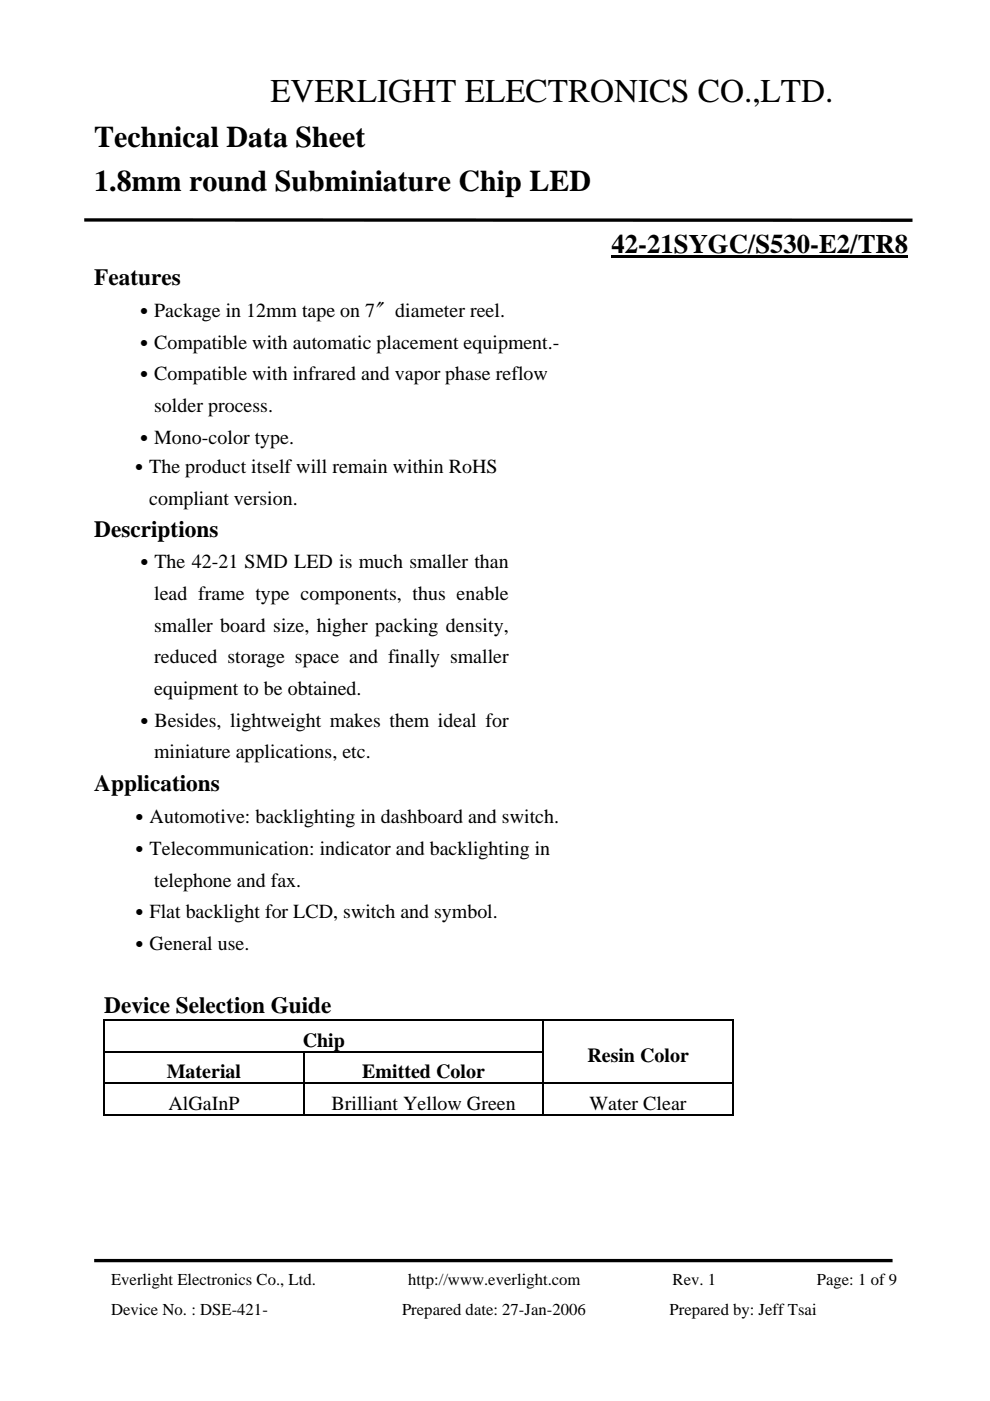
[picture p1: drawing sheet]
<svg xmlns="http://www.w3.org/2000/svg" width="210mm" height="297mm" viewBox="0 0 210 297" stroke-linecap="round" stroke-linejoin="round" font-family="sans-serif">
<defs><g id="words">
<text font-size="7" x="57.3" y="21.6">EVERLIGHT ELECTRONICS CO.,LTD.</text>
<g font-size="6.3">
<text x="20" y="31.2">Technical Data Sheet</text>
<text x="20" y="40.6">1.8mm round Subminiature Chip LED</text>
</g>
<text font-size="5.7" x="129.7" y="53.6">42-21SYGC/S530-E2/TR8</text>
<g font-size="4.9">
<text x="20" y="60.5">Features</text>
<text x="20" y="113.7">Descriptions</text>
<text x="20" y="167.8">Applications</text>
<text x="22.1" y="214.7">Device Selection Guide</text>
</g>
<g font-size="4.2">
<text x="28.5" y="67.2">․Package in 12mm tape on 7〞diameter reel.</text>
<text x="28.5" y="73.9">․Compatible with automatic placement equipment.-</text>
<text x="28.5" y="80.6">․Compatible with infrared and vapor phase reflow</text>
<text x="32.7" y="87.4">solder process.</text>
<text x="28.5" y="94.1">․Mono-color type.</text>
<text x="27.4" y="100.3">․The product itself will remain within RoHS</text>
<text x="31.6" y="107.1">compliant version.</text>
<text x="28.5" y="120.5">․The 42-21 SMD LED is much smaller than</text>
<text x="32.7" y="127.2">lead frame type components, thus enable</text>
<text x="32.7" y="133.9">smaller board size, higher packing density,</text>
<text x="32.7" y="140.7">reduced storage space and finally smaller</text>
<text x="32.7" y="147.4">equipment to be obtained.</text>
<text x="28.5" y="154.1">․Besides, lightweight makes them ideal for</text>
<text x="32.7" y="160.8">miniature applications, etc.</text>
<text x="27.5" y="174.5">․Automotive: backlighting in dashboard and switch.</text>
<text x="27.5" y="181.3">․Telecommunication: indicator and backlighting in</text>
<text x="32.7" y="188">telephone and fax.</text>
<text x="27.5" y="194.7">․Flat backlight for LCD, switch and symbol.</text>
<text x="27.5" y="201.4">․General use.</text>
<text x="64.2" y="221.9">Chip</text>
<text x="124.6" y="225.1">Resin Color</text>
<text x="35.4" y="228.6">Material</text>
<text x="76.8" y="228.6">Emitted Color</text>
<text x="35.8" y="235.3">AlGaInP</text>
<text x="70.3" y="235.3">Brilliant Yellow Green</text>
<text x="125.1" y="235.3">Water Clear</text>
</g>
<g font-size="3.5">
<text x="23.6" y="272.4">Everlight Electronics Co., Ltd.</text>
<text x="86.6" y="272.4">http://www.everlight.com</text>
<text x="142.7" y="272.4">Rev. 1</text>
<text x="173.3" y="272.4">Page: 1 of 9</text>
<text x="23.6" y="278.7">Device No. : DSE-421-</text>
<text x="85.3" y="278.7">Prepared date: 27-Jan-2006</text>
<text x="142" y="278.7">Prepared by: Jeff Tsai</text>
</g>
</g></defs>
<path d="M17.9 46.6l175.6 .1M20 267.3h169.3" fill="none" stroke="#000" stroke-width=".71" stroke-linecap="butt"/>
<g fill="#000">
<path d="M129.7 54.2h62.9v.5h-62.9zM21.9 216.1h.4v.4h-.4zM115.1 216.1h.3v.4h-.3zM155.3 216.1h.3v.4h-.3zM21.9 222.8h.4v.4h-.4zM21.9 229.6h.4v.3h-.4zM64.3 222.8h.3v.4h-.3zM64.3 229.6h.3v.3h-.3zM115.1 222.8h.3v.4h-.3zM115.1 229.6h.3v.3h-.3zM155.3 222.8h.3v.4h-.3zM155.3 229.6h.3v.3h-.3z"/>
<path d="M155.3 236.3h.3v.3h-.3z"/>
</g>
<g fill="none" stroke="#000" stroke-width=".34">
<path d="M21.9 216.3h93.2M22.1 216.5v6.3M115.3 216.5v6.3M115.4 216.3h39.9M155.5 216.5v6.3M21.9 236.4h42.4M22.1 223.2v6.4M22.1 229.9v6.7M22.3 223h42M22.3 229.7h42M64.5 223.2v6.4M64.5 229.9v6.7"/>
<path d="M64.6 223h50.5M64.6 229.7h50.5M64.6 236.4h50.5M115.3 223.2v6.4M115.3 229.9v6.7M115.4 229.7h39.9M115.4 236.4h39.9M155.5 223.2v6.4M155.5 229.9v6.7"/>
</g>
<use href="#words"/>
</svg>
